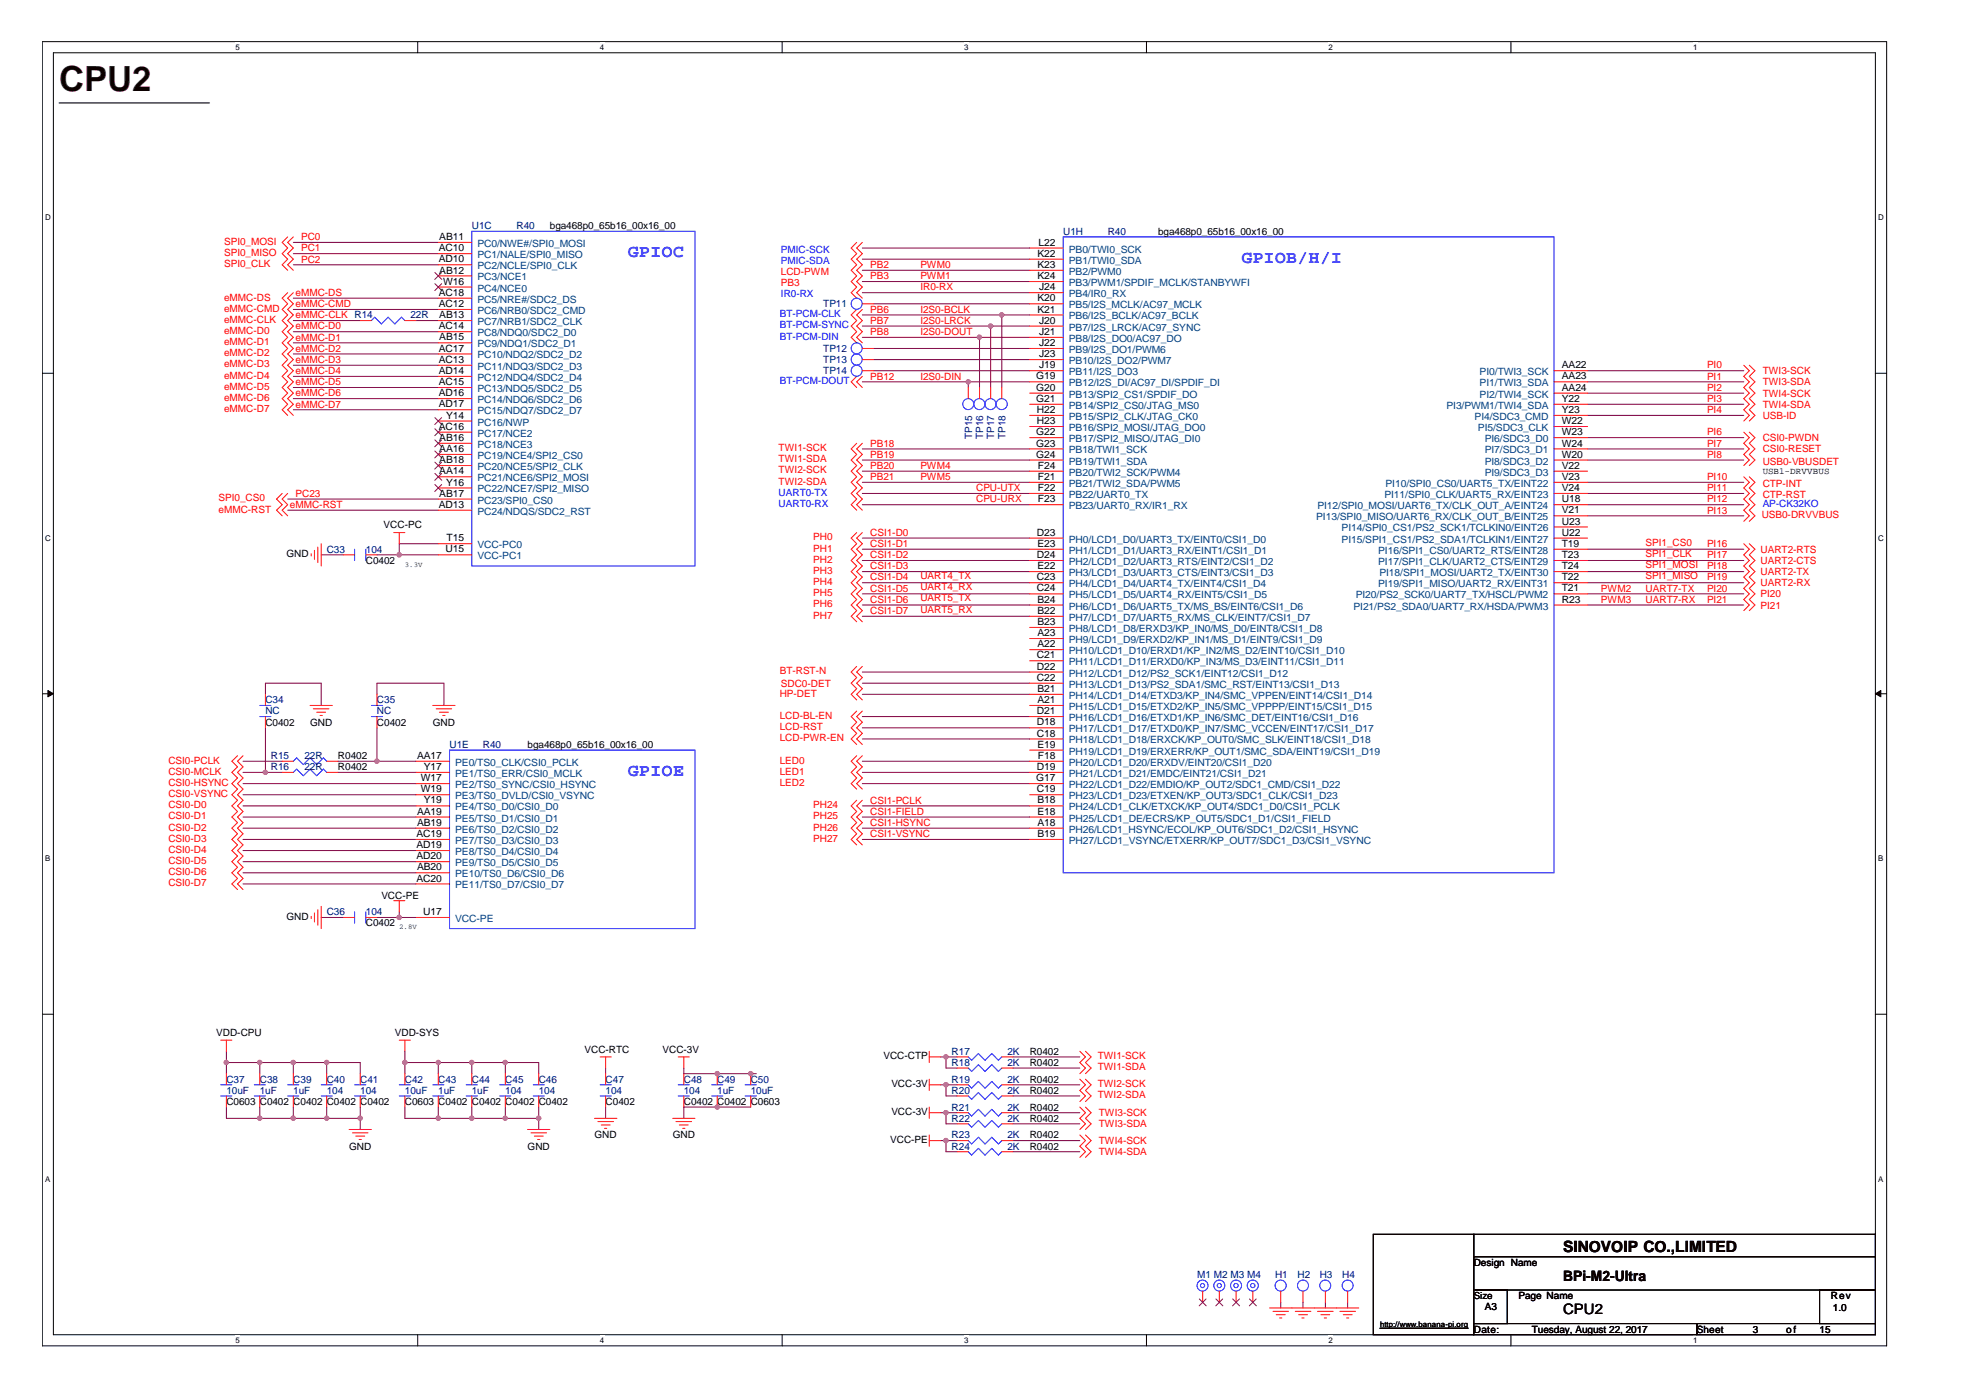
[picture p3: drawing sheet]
<svg xmlns="http://www.w3.org/2000/svg" width="297mm" height="210mm" viewBox="0 0 297 210" stroke-linecap="round" stroke-linejoin="round" font-family="sans-serif">
<defs><g id="words">
<text font-size="5.2" fill="#400000" x="8.9" y="13.6">CPU2</text>
<g font-size="2.7" fill="#00f">
<text x="94.4" y="38.7">GPIOC</text>
<text x="186.6" y="39.5">GPIOB/H/I</text>
<text x="94.4" y="116.6">GPIOE</text>
</g>
<text font-size="2.3" x="234.8" y="188.1">SINOVOIP CO.,LIMITED</text>
<g font-size="2.2">
<text x="234.8" y="197.5">CPU2</text>
<text x="234.8" y="192.5">BPi-M2-Ultra</text>
</g>
<g font-size="1.5" fill="#000080">
<text x="70.9" y="34.4">U1C</text>
<text x="77.6" y="34.4">R40</text>
<text x="159.7" y="35.3">U1H</text>
<text x="166.4" y="35.3">R40</text>
<text x="61.7" y="47.9">22R</text>
<text x="123.7" y="46.2">TP11</text>
<text x="123.7" y="52.9">TP12</text>
<text x="123.7" y="56.2">TP14</text>
<text x="123.7" y="54.5">TP13</text>
<text x="146" y="65.9" transform="rotate(-90 146 65.9)">TP15</text>
<text x="147.7" y="65.9" transform="rotate(-90 147.7 65.9)">TP16</text>
<text x="149.4" y="65.9" transform="rotate(-90 149.4 65.9)">TP17</text>
<text x="151.1" y="65.9" transform="rotate(-90 151.1 65.9)">TP18</text>
<text x="49.1" y="83.1">C33</text>
<text x="55" y="83.1">104</text>
<text x="39.9" y="105.7">C34</text>
<text x="39.9" y="107.4">NC</text>
<text x="56.6" y="105.7">C35</text>
<text x="56.6" y="107.4">NC</text>
<text x="67.5" y="112.4">U1E</text>
<text x="72.6" y="112.4">R40</text>
<text x="40.7" y="114.1">R15</text>
<text x="40.7" y="115.7">R16</text>
<text x="45.7" y="114.1">22R</text>
<text x="45.7" y="115.7">22R</text>
<text x="49.1" y="137.5">C36</text>
<text x="55" y="137.5">104</text>
<text x="143" y="160.2">R18</text>
<text x="143" y="158.5">R17</text>
<text x="151.4" y="160.2">2K</text>
<text x="151.4" y="158.5">2K</text>
<text x="34" y="162.7">C37</text>
<text x="34" y="164.4">10uF</text>
<text x="39" y="162.7">C38</text>
<text x="39" y="164.4">1uF</text>
<text x="44.1" y="162.7">C39</text>
<text x="44.1" y="164.4">1uF</text>
<text x="49.1" y="162.7">C40</text>
<text x="49.1" y="164.4">104</text>
<text x="54.1" y="162.7">C41</text>
<text x="54.1" y="164.4">104</text>
<text x="60.8" y="162.7">C42</text>
<text x="60.8" y="164.4">10uF</text>
<text x="65.8" y="162.7">C43</text>
<text x="65.8" y="164.4">1uF</text>
<text x="70.9" y="162.7">C44</text>
<text x="70.9" y="164.4">1uF</text>
<text x="75.9" y="162.7">C45</text>
<text x="75.9" y="164.4">104</text>
<text x="80.9" y="162.7">C46</text>
<text x="80.9" y="164.4">104</text>
<text x="91" y="162.7">C47</text>
<text x="91" y="164.4">104</text>
<text x="102.7" y="162.7">C48</text>
<text x="102.7" y="164.4">104</text>
<text x="107.8" y="162.7">C49</text>
<text x="107.8" y="164.4">1uF</text>
<text x="112.8" y="162.7">C50</text>
<text x="112.8" y="164.4">10uF</text>
<text x="143" y="164.4">R20</text>
<text x="143" y="166.9">R21</text>
<text x="143" y="162.7">R19</text>
<text x="151.4" y="164.4">2K</text>
<text x="151.4" y="166.9">2K</text>
<text x="151.4" y="162.7">2K</text>
<text x="143" y="172.7">R24</text>
<text x="143" y="171.1">R23</text>
<text x="143" y="168.5">R22</text>
<text x="151.4" y="172.7">2K</text>
<text x="151.4" y="171.1">2K</text>
<text x="151.4" y="168.5">2K</text>
<text x="179.9" y="192">M1 M2 M3 M4</text>
<text x="191.6" y="192">H1</text>
<text x="194.9" y="192">H2</text>
<text x="198.3" y="192">H3</text>
<text x="201.7" y="192">H4</text>
</g>
<g font-size="1.5">
<text x="82.6" y="34.4">bga468p0_65b16_00x16_00</text>
<text x="174" y="35.3">bga468p0_65b16_00x16_00</text>
<text x="65.9" y="37.8">AC10</text>
<text x="65.9" y="39.4">AD10</text>
<text x="66" y="36.1">AB11</text>
<text x="66" y="41.1">AB12</text>
<text x="155.9" y="38.6">K22</text>
<text x="155.9" y="40.3">K23</text>
<text x="155.9" y="41.9">K24</text>
<text x="156" y="36.9">L22</text>
<text x="65.9" y="44.4">AC18</text>
<text x="65.9" y="46.1">AC12</text>
<text x="66" y="47.8">AB13</text>
<text x="66.6" y="42.8">W16</text>
<text x="155.9" y="45.3">K20</text>
<text x="155.9" y="47">K21</text>
<text x="156.1" y="43.6">J24</text>
<text x="65.9" y="49.5">AC14</text>
<text x="65.9" y="52.8">AC17</text>
<text x="66" y="51.2">AB15</text>
<text x="156.1" y="48.6">J20</text>
<text x="156.1" y="50.3">J21</text>
<text x="156.1" y="52">J22</text>
<text x="156.1" y="53.7">J23</text>
<text x="65.9" y="54.5">AC13</text>
<text x="65.9" y="56.2">AD14</text>
<text x="65.9" y="57.9">AC15</text>
<text x="65.9" y="59.5">AD16</text>
<text x="155.7" y="57">G19</text>
<text x="155.7" y="58.7">G20</text>
<text x="156.1" y="55.3">J19</text>
<text x="234.7" y="55.3">AA22</text>
<text x="234.7" y="57">AA23</text>
<text x="234.7" y="58.7">AA24</text>
<text x="65.9" y="61.2">AD17</text>
<text x="65.9" y="64.6">AC16</text>
<text x="67" y="62.9">Y14</text>
<text x="155.7" y="60.4">G21</text>
<text x="155.7" y="65.4">G22</text>
<text x="155.8" y="62.1">H22</text>
<text x="155.8" y="63.7">H23</text>
<text x="234.7" y="60.4">Y22</text>
<text x="234.7" y="62.1">Y23</text>
<text x="234.7" y="63.7">W22</text>
<text x="234.7" y="65.4">W23</text>
<text x="66" y="66.2">AB16</text>
<text x="66" y="67.9">AA16</text>
<text x="66" y="69.6">AB18</text>
<text x="66" y="71.3">AA14</text>
<text x="155.7" y="67.1">G23</text>
<text x="155.7" y="68.8">G24</text>
<text x="156" y="70.4">F24</text>
<text x="234.7" y="67.1">W24</text>
<text x="234.7" y="68.8">W20</text>
<text x="234.7" y="70.4">V22</text>
<text x="65.9" y="76.3">AD13</text>
<text x="66" y="74.6">AB17</text>
<text x="67" y="73">Y16</text>
<text x="156" y="72.1">F21</text>
<text x="156" y="73.8">F22</text>
<text x="156" y="75.5">F23</text>
<text x="234.7" y="72.1">V23</text>
<text x="234.7" y="73.8">V24</text>
<text x="234.7" y="75.5">U18</text>
<text x="234.7" y="77.1">V21</text>
<text x="43.1" y="83.7">GND</text>
<text x="57.6" y="79.4">VCC-PC</text>
<text x="66.9" y="83">U15</text>
<text x="67.1" y="81.3">T15</text>
<text x="155.8" y="80.5">D23</text>
<text x="155.8" y="83.9">D24</text>
<text x="155.9" y="82.2">E23</text>
<text x="234.7" y="78.8">U23</text>
<text x="234.7" y="80.5">U22</text>
<text x="234.7" y="82.2">T19</text>
<text x="234.7" y="83.9">T23</text>
<text x="55" y="84.7">C0402</text>
<text x="155.8" y="87.2">C23</text>
<text x="155.8" y="88.9">C24</text>
<text x="155.9" y="85.5">E22</text>
<text x="234.7" y="85.5">T24</text>
<text x="234.7" y="87.2">T22</text>
<text x="234.7" y="88.9">T21</text>
<text x="155.9" y="90.5">B24</text>
<text x="155.9" y="92.2">B22</text>
<text x="155.9" y="93.9">B23</text>
<text x="155.9" y="95.6">A23</text>
<text x="234.7" y="90.5">R23</text>
<text x="155.8" y="98.9">C21</text>
<text x="155.8" y="100.6">D22</text>
<text x="155.9" y="97.3">A22</text>
<text x="155.8" y="102.3">C22</text>
<text x="155.8" y="107.3">D21</text>
<text x="155.9" y="104">B21</text>
<text x="155.9" y="105.6">A21</text>
<text x="39.9" y="109">C0402</text>
<text x="46.6" y="109">GND</text>
<text x="56.6" y="109">C0402</text>
<text x="65" y="109">GND</text>
<text x="79.3" y="112.4">bga468p0_65b16_00x16_00</text>
<text x="155.8" y="109">D18</text>
<text x="155.8" y="110.7">C18</text>
<text x="155.9" y="112.3">E19</text>
<text x="50.8" y="114.1">R0402</text>
<text x="50.8" y="115.7">R0402</text>
<text x="62.7" y="114">AA17</text>
<text x="63.2" y="117.4">W17</text>
<text x="63.2" y="119.1">W19</text>
<text x="63.7" y="115.7">Y17</text>
<text x="155.7" y="117.4">G17</text>
<text x="155.8" y="115.7">D19</text>
<text x="155.8" y="119.1">C19</text>
<text x="156" y="114">F18</text>
<text x="62.6" y="125.8">AC19</text>
<text x="62.7" y="122.4">AA19</text>
<text x="62.7" y="124.1">AB19</text>
<text x="63.7" y="120.7">Y19</text>
<text x="155.9" y="120.7">B18</text>
<text x="155.9" y="122.4">E18</text>
<text x="155.9" y="124.1">A18</text>
<text x="155.9" y="125.8">B19</text>
<text x="62.6" y="127.4">AD19</text>
<text x="62.6" y="129.1">AD20</text>
<text x="62.7" y="130.8">AB20</text>
<text x="57.3" y="135">VCC-PE</text>
<text x="62.6" y="132.5">AC20</text>
<text x="63.6" y="137.5">U17</text>
<text x="43.1" y="138.2">GND</text>
<text x="55" y="139.2">C0402</text>
<text x="32.5" y="155.6">VDD-CPU</text>
<text x="59.3" y="155.6">VDD-SYS</text>
<text x="87.8" y="158.2">VCC-RTC</text>
<text x="99.5" y="158.2">VCC-3V</text>
<text x="132.7" y="159.1">VCC-CTP</text>
<text x="154.7" y="160.2">R0402</text>
<text x="154.7" y="158.5">R0402</text>
<text x="34" y="166">C0603 C0402 C0402 C0402 C0402</text>
<text x="60.8" y="166">C0603 C0402 C0402 C0402 C0402</text>
<text x="91" y="166">C0402</text>
<text x="102.7" y="166">C0402 C0402 C0603</text>
<text x="133.9" y="163.3">VCC-3V</text>
<text x="133.9" y="167.5">VCC-3V</text>
<text x="154.7" y="164.4">R0402</text>
<text x="154.7" y="166.9">R0402</text>
<text x="154.7" y="162.7">R0402</text>
<text x="52.5" y="172.7">GND</text>
<text x="79.3" y="172.7">GND</text>
<text x="89.3" y="171.1">GND</text>
<text x="101.1" y="171.1">GND</text>
<text x="133.8" y="171.7">VCC-PE</text>
<text x="154.7" y="172.7">R0402</text>
<text x="154.7" y="171.1">R0402</text>
<text x="154.7" y="168.5">R0402</text>
<text x="221.4" y="190.2">Design Name</text>
<text x="221.4" y="195.1">Size</text>
<text x="223.1" y="196.9">A3</text>
<text x="228.1" y="195.2">Page Name</text>
<text x="275.1" y="195.2">Rev</text>
<text x="275.4" y="197">1.0</text>
<text x="221.4" y="200.2">Date:</text>
<text x="230.1" y="200.2">Tuesday, August 22, 2017</text>
<text x="255" y="200.2">Sheet</text>
<text x="263.3" y="200.2">3</text>
<text x="268.4" y="200.2">of</text>
<text x="273.4" y="200.2">15</text>
</g>
<g font-size="1.5" fill="#f00">
<text x="33.7" y="36.8">SPI0_MOSI</text>
<text x="33.7" y="38.5">SPI0_MISO</text>
<text x="33.7" y="40.1">SPI0_CLK</text>
<text x="45.2" y="36.1">PC0</text>
<text x="45.2" y="37.8">PC1</text>
<text x="45.2" y="39.4">PC2</text>
<text x="117.3" y="41.3">LCD-PWM</text>
<text x="130.7" y="40.3">PB2</text>
<text x="130.7" y="42">PB3</text>
<text x="138.3" y="40.3">PWM0</text>
<text x="138.3" y="42">PWM1</text>
<text x="33.7" y="45.2">eMMC-DS</text>
<text x="33.7" y="46.8">eMMC-CMD</text>
<text x="44.4" y="44.5">eMMC-DS</text>
<text x="44.4" y="46.2">eMMC-CMD</text>
<text x="44.4" y="47.8">eMMC-CLK R14</text>
<text x="117.3" y="43">PB3</text>
<text x="130.7" y="47">PB6</text>
<text x="138.3" y="43.6">IR0-RX</text>
<text x="138.3" y="47">I2S0-BCLK</text>
<text x="33.7" y="48.5">eMMC-CLK</text>
<text x="33.7" y="50.2">eMMC-D0</text>
<text x="33.7" y="51.9">eMMC-D1</text>
<text x="33.7" y="53.5">eMMC-D2</text>
<text x="44.4" y="49.5">eMMC-D0</text>
<text x="44.4" y="51.2">eMMC-D1</text>
<text x="44.4" y="52.8">eMMC-D2</text>
<text x="130.7" y="48.7">PB7</text>
<text x="130.7" y="50.3">PB8</text>
<text x="138.3" y="48.7">I2S0-LRCK</text>
<text x="138.3" y="50.3">I2S0-DOUT</text>
<text x="33.7" y="55.2">eMMC-D3</text>
<text x="33.7" y="56.9">eMMC-D4</text>
<text x="33.7" y="58.6">eMMC-D5</text>
<text x="44.4" y="54.5">eMMC-D3</text>
<text x="44.4" y="56.2">eMMC-D4</text>
<text x="44.4" y="57.9">eMMC-D5</text>
<text x="44.4" y="59.6">eMMC-D6</text>
<text x="130.7" y="57">PB12</text>
<text x="138.3" y="57">I2S0-DIN</text>
<text x="256.5" y="58.7">PI2</text>
<text x="256.5" y="55.4">PI0</text>
<text x="256.5" y="57">PI1</text>
<text x="264.8" y="59.6">TWI4-SCK</text>
<text x="264.8" y="56.2">TWI3-SCK</text>
<text x="264.8" y="57.9">TWI3-SDA</text>
<text x="33.7" y="60.3">eMMC-D6</text>
<text x="33.7" y="61.9">eMMC-D7</text>
<text x="44.4" y="61.2">eMMC-D7</text>
<text x="256.5" y="60.4">PI3</text>
<text x="256.5" y="62.1">PI4</text>
<text x="256.5" y="65.4">PI6</text>
<text x="264.8" y="61.2">TWI4-SDA</text>
<text x="264.8" y="62.9">USB-ID</text>
<text x="117" y="67.8">TWI1-SCK</text>
<text x="117" y="69.5">TWI1-SDA</text>
<text x="117" y="71.1">TWI2-SCK</text>
<text x="130.7" y="70.5">PB20</text>
<text x="130.7" y="68.8">PB19</text>
<text x="130.7" y="67.1">PB18</text>
<text x="138.3" y="70.5">PWM4</text>
<text x="256.5" y="68.8">PI8</text>
<text x="256.5" y="67.1">PI7</text>
<text x="264.8" y="69.8">USB0-VBUSDET</text>
<text x="264.8" y="66.3">CSI0-PWDN</text>
<text x="264.8" y="68">CSI0-RESET</text>
<text x="32.8" y="75.3">SPI0_CS0</text>
<text x="32.8" y="77">eMMC-RST</text>
<text x="43.6" y="76.3">eMMC-RST</text>
<text x="44.4" y="74.6">PC23</text>
<text x="117" y="72.8">TWI2-SDA</text>
<text x="130.7" y="72.1">PB21</text>
<text x="138.3" y="72.1">PWM5</text>
<text x="146.7" y="73.8">CPU-UTX</text>
<text x="146.7" y="75.5">CPU-URX</text>
<text x="256.5" y="75.5">PI12</text>
<text x="256.5" y="77.2">PI13</text>
<text x="256.5" y="72.1">PI10</text>
<text x="256.5" y="73.8">PI11</text>
<text x="264.7" y="77.8">USB0-DRVVBUS</text>
<text x="264.8" y="73.2">CTP-INT</text>
<text x="264.8" y="74.8">CTP-RST</text>
<text x="122.2" y="81.2">PH0</text>
<text x="122.2" y="82.9">PH1</text>
<text x="130.7" y="80.5">CSI1-D0</text>
<text x="130.7" y="82.2">CSI1-D1</text>
<text x="130.7" y="83.9">CSI1-D2</text>
<text x="247.2" y="83.7">SPI1_CLK</text>
<text x="247.2" y="82">SPI1_CS0</text>
<text x="256.5" y="83.9">PI17</text>
<text x="256.5" y="82.2">PI16</text>
<text x="264.5" y="83.1">UART2-RTS</text>
<text x="122.2" y="84.6">PH2</text>
<text x="122.2" y="86.2">PH3</text>
<text x="122.2" y="87.9">PH4</text>
<text x="122.2" y="89.6">PH5</text>
<text x="130.7" y="85.5">CSI1-D3</text>
<text x="130.7" y="87.2">CSI1-D4</text>
<text x="130.7" y="88.9">CSI1-D5</text>
<text x="138.3" y="87">UART4_TX</text>
<text x="138.3" y="88.7">UART4_RX</text>
<text x="240.5" y="88.9">PWM2</text>
<text x="247.2" y="85.3">SPI1_MOSI</text>
<text x="247.2" y="87">SPI1_MISO</text>
<text x="247.2" y="88.9">UART7-TX</text>
<text x="256.5" y="85.5">PI18</text>
<text x="256.5" y="87.2">PI19</text>
<text x="256.5" y="88.9">PI20</text>
<text x="264.5" y="86.4">UART2-TX</text>
<text x="264.5" y="88.1">UART2-RX</text>
<text x="264.5" y="84.7">UART2-CTS</text>
<text x="264.5" y="89.8">PI20</text>
<text x="122.2" y="91.3">PH6</text>
<text x="122.2" y="92.9">PH7</text>
<text x="130.7" y="90.6">CSI1-D6</text>
<text x="130.7" y="92.3">CSI1-D7</text>
<text x="138.3" y="90.4">UART5_TX</text>
<text x="138.3" y="92">UART5_RX</text>
<text x="240.5" y="90.6">PWM3</text>
<text x="247.2" y="90.6">UART7-RX</text>
<text x="256.5" y="90.6">PI21</text>
<text x="264.5" y="91.4">PI21</text>
<text x="117.2" y="101.3">BT-RST-N</text>
<text x="117.2" y="104.7">HP-DET</text>
<text x="117.3" y="103.2">SDC0-DET</text>
<text x="117.2" y="111.4">LCD-PWR-EN</text>
<text x="117.2" y="108">LCD-BL-EN</text>
<text x="117.2" y="109.7">LCD-RST</text>
<text x="25.3" y="114.7">CSI0-PCLK</text>
<text x="25.3" y="116.4">CSI0-MCLK</text>
<text x="25.3" y="118.1">CSI0-HSYNC</text>
<text x="25.3" y="119.8">CSI0-VSYNC</text>
<text x="117.2" y="114.7">LED0</text>
<text x="117.2" y="116.4">LED1</text>
<text x="117.2" y="118.1">LED2</text>
<text x="25.3" y="121.4">CSI0-D0</text>
<text x="25.3" y="123.1">CSI0-D1</text>
<text x="25.3" y="124.8">CSI0-D2</text>
<text x="122.2" y="124.8">PH26</text>
<text x="122.2" y="123.1">PH25</text>
<text x="122.2" y="121.4">PH24</text>
<text x="130.7" y="124.1">CSI1-HSYNC</text>
<text x="130.7" y="125.8">CSI1-VSYNC</text>
<text x="130.7" y="122.4">CSI1-FIELD</text>
<text x="130.7" y="120.7">CSI1-PCLK</text>
<text x="25.3" y="126.5">CSI0-D3</text>
<text x="25.3" y="128.1">CSI0-D4</text>
<text x="25.3" y="129.8">CSI0-D5</text>
<text x="25.3" y="131.5">CSI0-D6</text>
<text x="122.2" y="126.5">PH27</text>
<text x="25.3" y="133.2">CSI0-D7</text>
<text x="164.9" y="159.1">TWI1-SCK</text>
<text x="164.9" y="160.8">TWI1-SDA</text>
<text x="164.9" y="163.3">TWI2-SCK</text>
<text x="164.9" y="165">TWI2-SDA</text>
<text x="165.1" y="167.7">TWI3-SCK</text>
<text x="165.1" y="173.6">TWI4-SDA</text>
<text x="165.1" y="171.9">TWI4-SCK</text>
<text x="165.1" y="169.4">TWI3-SDA</text>
</g>
<g font-size="1.5" fill="#004080">
<text x="71.7" y="37.1">PC0/NWE#/SPI0_MOSI</text>
<text x="71.7" y="38.8">PC1/NALE/SPI0_MISO</text>
<text x="71.7" y="40.5">PC2/NCLE/SPI0_CLK</text>
<text x="160.6" y="37.9">PB0/TWI0_SCK</text>
<text x="160.6" y="39.6">PB1/TWI0_SDA</text>
<text x="160.6" y="41.3">PB2/PWM0</text>
<text x="71.7" y="42.1">PC3/NCE1</text>
<text x="71.7" y="43.8">PC4/NCE0</text>
<text x="71.7" y="45.5">PC5/NRE#/SDC2_DS</text>
<text x="71.7" y="47.2">PC6/NRB0/SDC2_CMD</text>
<text x="160.6" y="43">PB3/PWM1/SPDIF_MCLK/STANBYWFI</text>
<text x="160.6" y="44.7">PB4/IR0_RX</text>
<text x="160.6" y="46.3">PB5/I2S_MCLK/AC97_MCLK</text>
<text x="160.6" y="48">PB6/I2S_BCLK/AC97_BCLK</text>
<text x="71.7" y="48.8">PC7/NRB1/SDC2_CLK</text>
<text x="71.7" y="50.5">PC8/NDQ0/SDC2_D0</text>
<text x="71.7" y="52.2">PC9/NDQ1/SDC2_D1</text>
<text x="71.7" y="53.9">PC10/NDQ2/SDC2_D2</text>
<text x="160.6" y="49.7">PB7/I2S_LRCK/AC97_SYNC</text>
<text x="160.6" y="51.4">PB8/I2S_DO0/AC97_DO</text>
<text x="160.6" y="53">PB9/I2S_DO1/PWM6</text>
<text x="71.7" y="55.6">PC11/NDQ3/SDC2_D3</text>
<text x="71.7" y="57.2">PC12/NDQ4/SDC2_D4</text>
<text x="71.7" y="58.9">PC13/NDQ5/SDC2_D5</text>
<text x="160.6" y="54.7">PB10/I2S_DO2/PWM7</text>
<text x="160.6" y="56.4">PB11/I2S_DO3</text>
<text x="160.6" y="58.1">PB12/I2S_DI/AC97_DI/SPDIF_DI</text>
<text x="160.6" y="59.7">PB13/SPI2_CS1/SPDIF_DO</text>
<text x="222.3" y="56.4">PI0/TWI3_SCK</text>
<text x="222.3" y="58.1">PI1/TWI3_SDA</text>
<text x="222.3" y="59.7">PI2/TWI4_SCK</text>
<text x="71.7" y="60.6">PC14/NDQ6/SDC2_D6</text>
<text x="71.7" y="62.2">PC15/NDQ7/SDC2_D7</text>
<text x="71.7" y="63.9">PC16/NWP</text>
<text x="71.7" y="65.6">PC17/NCE2</text>
<text x="160.6" y="61.4">PB14/SPI2_CS0/JTAG_MS0</text>
<text x="160.6" y="63.1">PB15/SPI2_CLK/JTAG_CK0</text>
<text x="160.6" y="64.8">PB16/SPI2_MOSI/JTAG_DO0</text>
<text x="217.3" y="61.4">PI3/PWM1/TWI4_SDA</text>
<text x="221.6" y="63.1">PI4/SDC3_CMD</text>
<text x="222.1" y="64.8">PI5/SDC3_CLK</text>
<text x="71.7" y="67.3">PC18/NCE3</text>
<text x="71.7" y="69">PC19/NCE4/SPI2_CS0</text>
<text x="71.7" y="70.6">PC20/NCE5/SPI2_CLK</text>
<text x="160.6" y="66.4">PB17/SPI2_MISO/JTAG_DI0</text>
<text x="160.6" y="68.1">PB18/TWI1_SCK</text>
<text x="160.6" y="69.8">PB19/TWI1_SDA</text>
<text x="160.6" y="71.5">PB20/TWI2_SCK/PWM4</text>
<text x="223.1" y="66.4">PI6/SDC3_D0</text>
<text x="223.1" y="68.1">PI7/SDC3_D1</text>
<text x="223.1" y="69.8">PI8/SDC3_D2</text>
<text x="223.1" y="71.5">PI9/SDC3_D3</text>
<text x="71.7" y="72.3">PC21/NCE6/SPI2_MOSI</text>
<text x="71.7" y="74">PC22/NCE7/SPI2_MISO</text>
<text x="71.7" y="75.7">PC23/SPI0_CS0</text>
<text x="71.7" y="77.3">PC24/NDQS/SDC2_RST</text>
<text x="160.6" y="73.1">PB21/TWI2_SDA/PWM5</text>
<text x="160.6" y="74.8">PB22/UART0_TX</text>
<text x="160.6" y="76.5">PB23/UART0_RX/IR1_RX</text>
<text x="197.9" y="76.5">PI12/SPI0_MOSI/UART6_TX/CLK_OUT_A/EINT24</text>
<text x="208" y="74.8">PI11/SPI0_CLK/UART5_RX/EINT23</text>
<text x="208.2" y="73.1">PI10/SPI0_CS0/UART5_TX/EINT22</text>
<text x="71.7" y="82.4">VCC-PC0</text>
<text x="160.6" y="81.5">PH0/LCD1_D0/UART3_TX/EINT0/CSI1_D0</text>
<text x="160.6" y="83.2">PH1/LCD1_D1/UART3_RX/EINT1/CSI1_D1</text>
<text x="197.8" y="78.2">PI13/SPI0_MISO/UART6_RX/CLK_OUT_B/EINT25</text>
<text x="201.6" y="79.9">PI14/SPI0_CS1/PS2_SCK1/TCLKIN0/EINT26</text>
<text x="201.6" y="81.5">PI15/SPI1_CS1/PS2_SDA1/TCLKIN1/EINT27</text>
<text x="207.1" y="83.2">PI16/SPI1_CS0/UART2_RTS/EINT28</text>
<text x="71.7" y="84">VCC-PC1</text>
<text x="160.6" y="84.9">PH2/LCD1_D2/UART3_RTS/EINT2/CSI1_D2</text>
<text x="160.6" y="86.6">PH3/LCD1_D3/UART3_CTS/EINT3/CSI1_D3</text>
<text x="160.6" y="88.2">PH4/LCD1_D4/UART4_TX/EINT4/CSI1_D4</text>
<text x="160.6" y="89.9">PH5/LCD1_D5/UART4_RX/EINT5/CSI1_D5</text>
<text x="203.7" y="89.9">PI20/PS2_SCK0/UART7_TX/HSCL/PWM2</text>
<text x="207.1" y="84.9">PI17/SPI1_CLK/UART2_CTS/EINT29</text>
<text x="207.1" y="88.2">PI19/SPI1_MISO/UART2_RX/EINT31</text>
<text x="207.2" y="86.6">PI18/SPI1_MOSI/UART2_TX/EINT30</text>
<text x="160.6" y="91.6">PH6/LCD1_D6/UART5_TX/MS_BS/EINT6/CSI1_D6</text>
<text x="160.6" y="93.3">PH7/LCD1_D7/UART5_RX/MS_CLK/EINT7/CSI1_D7</text>
<text x="160.6" y="94.9">PH8/LCD1_D8/ERXD3/KP_IN0/MS_D0/EINT8/CSI1_D8</text>
<text x="203.3" y="91.6">PI21/PS2_SDA0/UART7_RX/HSDA/PWM3</text>
<text x="160.6" y="96.6">PH9/LCD1_D9/ERXD2/KP_IN1/MS_D1/EINT9/CSI1_D9</text>
<text x="160.6" y="98.3">PH10/LCD1_D10/ERXD1/KP_IN2/MS_D2/EINT10/CSI1_D10</text>
<text x="160.6" y="100">PH11/LCD1_D11/ERXD0/KP_IN3/MS_D3/EINT11/CSI1_D11</text>
<text x="160.6" y="101.7">PH12/LCD1_D12/PS2_SCK1/EINT12/CSI1_D12</text>
<text x="160.6" y="103.3">PH13/LCD1_D13/PS2_SDA1/SMC_RST/EINT13/CSI1_D13</text>
<text x="160.6" y="105">PH14/LCD1_D14/ETXD3/KP_IN4/SMC_VPPEN/EINT14/CSI1_D14</text>
<text x="160.6" y="106.7">PH15/LCD1_D15/ETXD2/KP_IN5/SMC_VPPPP/EINT15/CSI1_D15</text>
<text x="160.6" y="108.3">PH16/LCD1_D16/ETXD1/KP_IN6/SMC_DET/EINT16/CSI1_D16</text>
<text x="160.6" y="110">PH17/LCD1_D17/ETXD0/KP_IN7/SMC_VCCEN/EINT17/CSI1_D17</text>
<text x="160.6" y="111.7">PH18/LCD1_D18/ERXCK/KP_OUT0/SMC_SLK/EINT18/CSI1_D18</text>
<text x="160.6" y="113.4">PH19/LCD1_D19/ERXERR/KP_OUT1/SMC_SDA/EINT19/CSI1_D19</text>
<text x="68.4" y="115.1">PE0/TS0_CLK/CSI0_PCLK</text>
<text x="68.4" y="116.7">PE1/TS0_ERR/CSI0_MCLK</text>
<text x="68.4" y="118.4">PE2/TS0_SYNC/CSI0_HSYNC</text>
<text x="160.6" y="115.1">PH20/LCD1_D20/ERXDV/EINT20/CSI1_D20</text>
<text x="160.6" y="116.7">PH21/LCD1_D21/EMDC/EINT21/CSI1_D21</text>
<text x="160.6" y="118.4">PH22/LCD1_D22/EMDIO/KP_OUT2/SDC1_CMD/CSI1_D22</text>
<text x="68.4" y="120.1">PE3/TS0_DVLD/CSI0_VSYNC</text>
<text x="68.4" y="121.8">PE4/TS0_D0/CSI0_D0</text>
<text x="68.4" y="123.4">PE5/TS0_D1/CSI0_D1</text>
<text x="68.4" y="125.1">PE6/TS0_D2/CSI0_D2</text>
<text x="160.6" y="120.1">PH23/LCD1_D23/ETXEN/KP_OUT3/SDC1_CLK/CSI1_D23</text>
<text x="160.6" y="121.8">PH24/LCD1_CLK/ETXCK/KP_OUT4/SDC1_D0/CSI1_PCLK</text>
<text x="160.6" y="123.4">PH25/LCD1_DE/ECRS/KP_OUT5/SDC1_D1/CSI1_FIELD</text>
<text x="160.6" y="125.1">PH26/LCD1_HSYNC/ECOL/KP_OUT6/SDC1_D2/CSI1_HSYNC</text>
<text x="68.4" y="126.8">PE7/TS0_D3/CSI0_D3</text>
<text x="68.4" y="128.5">PE8/TS0_D4/CSI0_D4</text>
<text x="68.4" y="130.1">PE9/TS0_D5/CSI0_D5</text>
<text x="68.4" y="131.8">PE10/TS0_D6/CSI0_D6</text>
<text x="160.6" y="126.8">PH27/LCD1_VSYNC/ETXERR/KP_OUT7/SDC1_D3/CSI1_VSYNC</text>
<text x="68.4" y="133.5">PE11/TS0_D7/CSI0_D7</text>
<text x="68.4" y="138.5">VCC-PE</text>
</g>
<g font-size="1.5" fill="#00f">
<text x="117.3" y="37.9">PMIC-SCK</text>
<text x="117.3" y="39.6">PMIC-SDA</text>
<text x="117.2" y="47.7">BT-PCM-CLK</text>
<text x="117.3" y="44.7">IR0-RX</text>
<text x="117.2" y="49.4">BT-PCM-SYNC</text>
<text x="117.2" y="51">BT-PCM-DIN</text>
<text x="117.2" y="57.7">BT-PCM-DOUT</text>
<text x="117" y="74.5">UART0-TX</text>
<text x="117" y="76.2">UART0-RX</text>
<text x="264.8" y="76.2">AP-CK32KO</text>
</g>
<text font-size="1.4" x="264.8" y="71.2">USB1-DRVVBUS</text>
<g font-size="1.2">
<text x="35.4" y="7.5">5</text>
<text x="90.1" y="7.5">4</text>
<text x="144.9" y="7.5">3</text>
<text x="199.6" y="7.5">2</text>
<text x="254.4" y="7.5">1</text>
<text x="6.8" y="33.1">D</text>
<text x="282.2" y="33.1">D</text>
<text x="6.8" y="81.2">C</text>
<text x="282.2" y="81.2">C</text>
<text x="6.8" y="129.4">B</text>
<text x="282.2" y="129.4">B</text>
<text x="6.8" y="177.5">A</text>
<text x="282.2" y="177.5">A</text>
<text x="35.4" y="201.8">5</text>
<text x="90.1" y="201.8">4</text>
<text x="144.9" y="201.8">3</text>
<text x="199.6" y="201.8">2</text>
<text x="207.3" y="199.4">http://www.banana-pi.org</text>
<text x="254.4" y="201.8">1</text>
</g>
<g font-size="1.1" fill="#008000">
<text x="60.8" y="85.1">3.3V</text>
<text x="60" y="139.6">2.8V</text>
</g>
</g></defs>
<path d="M6.3 6.3h277.2v195.9h-277.2zM8 7.9h273.8v192.6h-273.8z" fill="none" stroke="#000" stroke-width=".15"/>
<g fill="#fff">
<path d="M35.4 6.4h.6v1.4h-.6z"/>
<path d="M35.4 200.7h.6v1.4h-.6z"/>
</g>
<path d="M62.8 6.3v1.6M62.8 200.5v1.7" fill="none" stroke="#000" stroke-width=".15"/>
<g fill="#fff">
<path d="M90.1 6.4h.7v1.4h-.7z"/>
<path d="M90.1 200.7h.7v1.4h-.7z"/>
</g>
<path d="M117.5 6.3v1.6M117.5 200.5v1.7" fill="none" stroke="#000" stroke-width=".15"/>
<g fill="#fff">
<path d="M144.9 6.4h.6v1.4h-.6z"/>
<path d="M144.9 200.7h.6v1.4h-.6z"/>
</g>
<path d="M172.3 6.3v1.6M172.3 200.5v1.7" fill="none" stroke="#000" stroke-width=".15"/>
<g fill="#fff">
<path d="M199.6 6.4h.7v1.4h-.7z"/>
<path d="M199.6 200.7h.7v1.4h-.7z"/>
</g>
<path d="M227 6.3v1.6M227 200.5v1.7" fill="none" stroke="#000" stroke-width=".15"/>
<g fill="#fff">
<path d="M254.4 6.4h.6v1.4h-.6z"/>
<path d="M254.4 200.7h.6v1.4h-.6z"/>
<path d="M6.8 32h.8v1.4h-.8z"/>
<path d="M282.2 32h.8v1.4h-.8z"/>
<path d="M6.8 80.1h.8v1.4h-.8z"/>
<path d="M282.2 80.1h.8v1.4h-.8z"/>
</g>
<path d="M6.3 56.1h1.7M281.8 56.1h1.6" fill="none" stroke="#000" stroke-width=".15"/>
<g fill="#fff">
<path d="M6.8 128.3h.8v1.4h-.8z"/>
<path d="M282.2 128.3h.8v1.4h-.8z"/>
</g>
<path d="M6.3 104.2h1.7M281.8 104.2h1.6" fill="none" stroke="#000" stroke-width=".15"/>
<g fill="#000" stroke="#000" stroke-width=".15">
<path d="M7.2 103.8l.8 .4-.8 .5z" fill-rule="evenodd"/>
<path d="M281.8 104.2l.8-.4v.9z" fill-rule="evenodd"/>
</g>
<g fill="#fff">
<path d="M6.8 176.4h.8v1.4h-.8z"/>
<path d="M282.2 176.4h.8v1.4h-.8z"/>
</g>
<path d="M8.9 15.5h22.6M6.3 152.4h1.7M281.8 152.4h1.6M206.3 185.5h15.1v15h-15.1zM221.4 185.5h60.4v3.3h-60.4zM221.4 188.8h60.4v5h-60.4zM221.4 193.8h5.1v5.1h-5.1zM221.4 198.9h33.6v1.6h-33.6zM255 198.9h26.8v1.6h-26.8zM273.4 193.8h8.4v5.1h-8.4z" fill="none" stroke="#000" stroke-width=".15"/>
<g fill="none" stroke="#800040" stroke-width=".15">
<path d="M44.1 36.4h21.7M44.1 38.1h21.7M44.1 39.8h21.7M129.6 37.3h25.1M129.6 38.9h25.1M44.1 44.8h21.7M44.1 46.5h21.7M44.1 48.2h10M44.1 49.8h21.7M44.1 51.5h21.7M44.1 53.2h21.7M44.1 54.9h21.7"/>
<path d="M44.1 56.6h21.7M44.1 58.2h21.7M44.1 59.9h21.7M62.5 48.2h3.3M129.6 44h25.1M129.6 40.6h25.1M129.6 42.3h25.1M129.6 57.4h25.1M129.6 47.3h25.1M129.6 49h25.1M129.6 50.7h25.1M131.2 55.7h23.5"/>
<path d="M131.2 45.6h23.5M131.2 52.4h23.5M131.2 54h23.5M145.5 57.4v.8M147.2 50.7v7.5M148.8 49v9.2M150.5 47.3v10.9M238.5 59.1h23.5M238.5 55.7h23.5M238.5 57.4h23.5M43.2 76.7h22.6M43.2 75h22.6"/>
<path d="M44.1 61.6h21.7M129.6 75.8h25.1M129.6 72.5h25.1M129.6 70.8h25.1M129.6 74.1h25.1M129.6 69.1h25.1M129.6 67.5h25.1M238.5 75.8h23.5M238.5 77.5h23.5M238.5 60.7h23.5M238.5 72.5h23.5M238.5 74.1h23.5"/>
<path d="M238.5 69.1h23.5M238.5 62.4h23.5M238.5 65.8h23.5M238.5 67.5h23.5M48.3 83.4h3.3M56.6 83.4h9.2M65.8 81.7h-5.8v1.7M129.6 85.9h25.1M129.6 87.6h25.1M129.6 84.2h25.1M129.6 82.5h25.1M129.6 80.8h25.1"/>
<path d="M129.6 89.2h25.1M129.6 90.9h25.1M129.6 92.6h25.1M238.5 85.9h23.5M238.5 87.6h23.5M238.5 84.2h23.5M238.5 82.5h23.5M238.5 89.2h23.5M238.5 90.9h23.5M36.5 116h5.9M36.5 114.4h5.9M36.5 117.7h26"/>
<path d="M36.5 119.4h26M39.9 104.3v-1.6h8.4v3.3M39.9 109.4v6.6M50.8 116h11.7M50.8 114.4h11.7M56.6 104.3v-1.6h10.1v3.3M56.6 109.4v5M129.6 116h25.1M129.6 102.7h25.1M129.6 114.4h25.1M129.6 117.7h25.1M129.6 101h25.1"/>
<path d="M129.6 104.3h25.1M129.6 111h25.1M129.6 107.7h25.1M129.6 109.4h25.1M36.5 124.4h26M36.5 126.1h26M36.5 127.8h26M36.5 129.5h26M36.5 131.1h26M36.5 121.1h26M36.5 132.8h26M36.5 122.8h26"/>
<path d="M48.3 137.9h3.3M56.6 137.9h5.9M60 137v.9M129.6 124.4h25.1M129.6 126.1h25.1M129.6 121.1h25.1M129.6 122.8h25.1M34 159.7h20.1v1.6M34 158v3.3M39 159.7v1.6M44.1 159.7v1.6M49.1 159.7v1.6"/>
<path d="M60.8 159.7h20.1v1.6M60.8 158v3.3M65.8 159.7v1.6M70.9 159.7v1.6M75.9 159.7v1.6M141.3 158.8h2.5M142.1 158.8v1.7h1.7M152.2 158.8h10M34 166.3v1.7h20.1M39 166.3v1.7M44.1 166.3v1.7M49.1 166.3v1.7"/>
<path d="M54.1 166.3v3.4M60.8 166.3v1.7h20.1M65.8 166.3v1.7M70.9 166.3v1.7M75.9 166.3v1.7M80.9 166.3v3.4M91 160.5v.8M91 166.3v1.7M102.7 160.5v.8h10.9M112.8 166.3h-10.1v1.7M141.3 163h2.5M141.3 171.4h2.5"/>
<path d="M141.3 167.2h2.5M142.1 163v1.7h1.7M142.1 171.4v1.7h1.7M142.1 167.2v1.7h1.7M152.2 164.7h10M152.2 163h10M152.2 160.5h10M152.2 171.4h10M152.2 173.1h10M152.2 167.2h10M152.2 168.9h10M192.4 195.7v.8"/>
<path d="M195.8 195.7v.8M199.1 195.7v.8M202.5 195.7v.8"/>
</g>
<g fill="#f0f" stroke="#f0f" stroke-width=".15">
<circle cx="39.9" cy="116" r=".33"/>
<circle cx="56.6" cy="114.4" r=".33"/>
<circle cx="150.5" cy="47.3" r=".33"/>
<circle cx="148.8" cy="49" r=".33"/>
<circle cx="147.1" cy="50.7" r=".32"/>
<circle cx="60" cy="83.4" r=".33"/>
<circle cx="60" cy="137.8" r=".33"/>
<circle cx="54.1" cy="168" r=".33"/>
<circle cx="60.8" cy="159.6" r=".33"/>
<circle cx="65.8" cy="159.6" r=".32"/>
<circle cx="65.8" cy="168" r=".32"/>
<circle cx="75.9" cy="159.6" r=".32"/>
<circle cx="70.9" cy="168" r=".33"/>
<circle cx="70.9" cy="159.6" r=".33"/>
<circle cx="80.9" cy="168" r=".33"/>
<circle cx="75.9" cy="168" r=".32"/>
<circle cx="44.1" cy="168" r=".33"/>
<circle cx="39" cy="168" r=".33"/>
<circle cx="49.1" cy="159.6" r=".32"/>
<circle cx="49.1" cy="168" r=".32"/>
<circle cx="44.1" cy="159.6" r=".33"/>
<circle cx="39" cy="159.6" r=".33"/>
<circle cx="34" cy="159.6" r=".32"/>
<circle cx="112.8" cy="161.3" r=".33"/>
<circle cx="107.8" cy="161.3" r=".32"/>
<circle cx="107.8" cy="166.3" r=".32"/>
<circle cx="142.1" cy="158.8" r=".33"/>
<circle cx="142.1" cy="163" r=".33"/>
<circle cx="142.1" cy="167.2" r=".33"/>
<circle cx="142.1" cy="171.4" r=".33"/>
<circle cx="145.5" cy="57.4" r=".32"/>
</g>
<g fill="none" stroke="#f00" stroke-width=".15">
<path d="M43.2 35.6l-.8 .8 .8 .9-.8 .8 .8 .8-.8 .9 .8 .8M44.1 35.6l-.9 .8 .9 .9-.9 .8 .9 .8-.9 .9 .9 .8M65.8 36.4h5.1M65.8 38.1h5.1M65.8 39.8h5.1M128.7 36.4l-.8 .9 .8 .8-.8 .8 .8 .9-.8 .8 .8 .9-.8 .8 .8 .8-.8 .9 .8 .8M129.6 36.4l-.9 .9 .9 .8-.9 .8 .9 .9-.9 .8 .9 .9-.9 .8 .9 .8-.9 .9 .9 .8M154.7 37.3h5M154.7 38.9h5M43.2 44l-.8 .8 .8 .8-.8 .9 .8 .8-.8 .9 .8 .8-.8 .8 .8 .9-.8 .8 .8 .9-.8 .8 .8 .8-.8 .9 .8 .8-.8 .9 .8 .8-.8 .8 .8 .9-.8 .8 .8 .8-.8 .9 .8 .8M44.1 44l-.9 .8 .9 .8-.9 .9 .9 .8-.9 .9 .9 .8-.9 .8 .9 .9-.9 .8 .9 .9-.9 .8 .9 .8-.9 .9 .9 .8-.9 .9 .9 .8-.9 .8 .9 .9-.9 .8 .9 .8-.9 .9 .9 .8M54.1 48.2h1.7"/>
<path d="M60.8 48.2h1.7M65.8 41.5h5.1M65.8 43.1h5.1M65.8 44.8h5.1M65.8 46.5h5.1M65.8 48.2h5.1M65.8 49.8h5.1M65.8 51.5h5.1M65.8 53.2h5.1M65.8 54.9h5.1M65.8 56.6h5.1M65.8 58.2h5.1"/>
<path d="M65.8 59.9h5.1M128.7 46.5l-.8 .8 .8 .9-.8 .8 .8 .8-.8 .9 .8 .8M128.7 56.6l-.8 .8 .8 .8M129.6 46.5l-.9 .8 .9 .9-.9 .8 .9 .8-.9 .9 .9 .8M129.6 56.6l-.9 .8 .9 .8M129.6 55.7h1.6M129.6 54h1.6M129.6 52.4h1.6M129.6 45.6h1.6M145.5 58.2v1.7M147.2 58.2v1.7M148.8 58.2v1.7"/>
<path d="M150.5 58.2v1.7M154.7 55.7h5M154.7 54h5M154.7 52.4h5M154.7 40.6h5M154.7 42.3h5M154.7 44h5M154.7 45.6h5M154.7 47.3h5M154.7 49h5M154.7 50.7h5M154.7 57.4h5"/>
<path d="M154.7 59.1h5M233.5 55.7h5M233.5 57.4h5M233.5 59.1h5M262 54.9l.8 .8-.8 .9 .8 .8-.8 .8 .8 .9-.8 .8 .8 .8-.8 .9 .8 .8-.8 .9M262.8 54.9l.9 .8-.9 .9 .9 .8-.9 .8 .9 .9-.9 .8 .9 .8-.9 .9 .9 .8-.9 .9M42.4 74.1l-.8 .9 .8 .8-.8 .9 .8 .8M43.2 74.1l-.8 .9 .8 .8-.8 .9 .8 .8M65.8 61.6h5.1M65.8 63.3h5.1M65.8 64.9h5.1M65.8 66.6h5.1"/>
<path d="M65.8 68.3h5.1M65.8 69.9h5.1M65.8 71.6h5.1M65.8 73.3h5.1M65.8 75h5.1M65.8 76.7h5.1M128.7 66.6l-.8 .9 .8 .8-.8 .8 .8 .8-.8 .9 .8 .8-.8 .9 .8 .8-.8 .8 .8 .9-.8 .8 .8 .9M129.6 66.6l-.9 .9 .9 .8-.9 .8 .9 .8-.9 .9 .9 .8-.9 .9 .9 .8-.9 .8 .9 .9-.9 .8 .9 .9M154.7 60.7h5M154.7 62.4h5M154.7 64.1h5M154.7 65.8h5"/>
<path d="M154.7 67.5h5M154.7 69.1h5M154.7 70.8h5M154.7 72.5h5M154.7 74.1h5M154.7 75.8h5M233.5 60.7h5M233.5 62.4h5M233.5 64.1h5M233.5 65.8h5M233.5 67.5h5M233.5 69.1h5"/>
<path d="M233.5 70.8h5M233.5 72.5h5M233.5 74.1h5M233.5 75.8h5M233.5 77.5h5M233.5 79.2h5M262 64.9l.8 .9-.8 .8 .8 .9-.8 .8 .8 .8-.8 .8M262 71.6l.8 .9-.8 .8 .8 .8-.8 .9 .8 .8-.8 .9 .8 .8-.8 .8M262.8 64.9l.9 .9-.9 .8 .9 .9-.9 .8 .9 .8-.9 .8M262.8 71.6l.9 .9-.9 .8 .9 .8-.9 .9 .9 .8-.9 .9 .9 .8-.9 .8M46.8 83.2v.3M47.2 82.7v1.3"/>
<path d="M47.8 82.2v2.3M48.3 81.7v3.3M51.6 83.4h1.7M55 83.4h1.6M59.2 80h1.6M60 80v1.7M65.8 83.4h5.1M65.8 81.7h5.1M128.7 80l-.8 .8 .8 .9-.8 .8 .8 .9-.8 .8 .8 .8-.8 .9 .8 .8-.8 .9 .8 .8-.8 .8 .8 .9-.8 .8 .8 .9-.8 .8 .8 .8M129.6 80l-.9 .8 .9 .9-.9 .8 .9 .9-.9 .8 .9 .8-.9 .9 .9 .8-.9 .9 .9 .8-.9 .8 .9 .9-.9 .8 .9 .9-.9 .8 .9 .8M154.7 80.8h5M154.7 82.5h5"/>
<path d="M154.7 84.2h5M154.7 85.9h5M154.7 87.6h5M154.7 89.2h5M154.7 90.9h5M154.7 92.6h5M154.7 94.3h5M154.7 95.9h5M154.7 97.6h5M154.7 99.3h5M233.5 80.8h5M233.5 82.5h5"/>
<path d="M233.5 84.2h5M233.5 85.9h5M233.5 87.6h5M233.5 89.2h5M233.5 90.9h5M262 81.7l.8 .8-.8 .9 .8 .8-.8 .8 .8 .9-.8 .8 .8 .9-.8 .8 .8 .8-.8 .9 .8 .8-.8 .9M262.8 81.7l.9 .8-.9 .9 .9 .8-.9 .8 .9 .9-.9 .8 .9 .9-.9 .8 .9 .8-.9 .9 .9 .8-.9 .9M35.7 113.6l-.9 .8 .9 .8-.9 .8 .9 .9-.9 .8 .9 .9-.9 .8 .9 .8-.9 .9 .9 .8-.9 .9 .9 .8-.9 .8 .9 .9-.9 .8 .9 .9-.9 .8 .9 .8-.9 .9 .9 .8-.9 .8 .9 .9-.9 .8 .9 .9M36.5 113.6l-.8 .8 .8 .8-.8 .8 .8 .9-.8 .8 .8 .9-.8 .8 .8 .8-.8 .9 .8 .8-.8 .9 .8 .8-.8 .8 .8 .9-.8 .8 .8 .9-.8 .8 .8 .8-.8 .9 .8 .8-.8 .8 .8 .9-.8 .8 .8 .9M39.9 104.3v1.7M39.9 107.7v1.7M42.4 114.4h1.7"/>
<path d="M42.4 116h1.7M46.6 106h3.3M47.1 106.5h2.3M47.6 107h1.3M48.1 107.5h.3M49.1 114.4h1.7M49.1 116h1.7M56.6 104.3v1.7M56.6 107.7v1.7M62.5 114.4h5M62.5 116h5M62.5 117.7h5"/>
<path d="M62.5 119.4h5M65 106h3.4M65.5 106.5h2.4M66 107h1.4M66.5 107.5h.4M128.7 100.1l-.8 .9 .8 .8-.8 .9 .8 .8-.8 .8 .8 .9M128.7 106.8l-.8 .9 .8 .8-.8 .9 .8 .8-.8 .8 .8 .9M128.7 113.6l-.8 .8 .8 .8-.8 .8 .8 .9-.8 .8 .8 .9M129.6 100.1l-.9 .9 .9 .8-.9 .9 .9 .8-.9 .8 .9 .9M129.6 106.8l-.9 .9 .9 .8-.9 .9 .9 .8-.9 .8 .9 .9M129.6 113.6l-.9 .8 .9 .8-.9 .8 .9 .9-.9 .8 .9 .9M154.7 106h5"/>
<path d="M154.7 114.4h5M154.7 101h5M154.7 102.7h5M154.7 104.3h5M154.7 107.7h5M154.7 109.4h5M154.7 111h5M154.7 112.7h5M154.7 116h5M154.7 117.7h5M154.7 119.4h5M46.8 137.7v.3"/>
<path d="M47.2 137.2v1.3M47.8 136.7v2.3M48.3 136.2v3.3M51.6 137.9h1.7M55 137.9h1.6M59.2 135.3h1.6M60 135.3v1.7M62.5 137.9h5M62.5 121.1h5M62.5 122.8h5M62.5 124.4h5M62.5 126.1h5"/>
<path d="M62.5 127.8h5M62.5 129.5h5M62.5 131.1h5M62.5 132.8h5M128.7 120.2l-.8 .9 .8 .8-.8 .9 .8 .8-.8 .8 .8 .9-.8 .8 .8 .9M129.6 120.2l-.9 .9 .9 .8-.9 .9 .9 .8-.9 .8 .9 .9-.9 .8 .9 .9M154.7 121.1h5M154.7 122.8h5M154.7 124.4h5M154.7 126.1h5M33.2 156.3h1.6M34 156.3v1.7"/>
<path d="M60 156.3h1.7M60.8 156.3v1.7M90.2 158.8h1.6M91 158.8v1.7M101.9 158.8h1.7M102.7 158.8v1.7M139.6 158.8h1.7M139.6 158v1.7M143.8 158.8h1.7M150.5 158.8h1.7M162.2 158l.9 .8-.9 .9 .9 .8-.9 .8M163.1 158l.8 .8-.8 .9 .8 .8-.8 .8"/>
<path d="M34 161.3v1.7M34 164.7v1.6M39 161.3v1.7M39 164.7v1.6M44.1 161.3v1.7M44.1 164.7v1.6M49.1 161.3v1.7M49.1 164.7v1.6M52.5 169.7h3.3M53 170.2h2.3M53.4 170.7h1.4M54 171.2h.3"/>
<path d="M54.1 161.3v1.7M54.1 164.7v1.6M60.8 161.3v1.7M60.8 164.7v1.6M65.8 161.3v1.7M65.8 164.7v1.6M70.9 161.3v1.7M70.9 164.7v1.6M75.9 161.3v1.7M75.9 164.7v1.6M79.3 169.7h3.3M79.8 170.2h2.3"/>
<path d="M80.3 170.7h1.3M80.8 171.2h.3M80.9 161.3v1.7M80.9 164.7v1.6M89.3 168h3.4M89.8 168.5h2.4M90.3 169h1.4M90.8 169.5h.4M91 161.3v1.7M91 164.7v1.6M101.1 168h3.3M101.6 168.5h2.3"/>
<path d="M102.1 169h1.3M102.6 169.5h.3M102.7 161.3v1.7M102.7 164.7v1.6M107.8 161.3v1.7M107.8 164.7v1.6M112.8 161.3v1.7M112.8 164.7v1.6M139.6 162.2v1.6M139.6 166.3v1.7M139.6 170.5v1.7M139.6 163h1.7"/>
<path d="M139.6 167.2h1.7M139.6 171.4h1.7M143.8 163h1.7M143.8 167.2h1.7M143.8 171.4h1.7M143.8 160.5h1.7M143.8 164.7h1.7M143.8 173.1h1.7M143.8 168.9h1.7M150.5 163h1.7M150.5 167.2h1.7M150.5 171.4h1.7"/>
<path d="M150.5 160.5h1.7M150.5 164.7h1.7M150.5 173.1h1.7M150.5 168.9h1.7M162.2 162.2l.9 .8-.9 .8 .9 .9-.9 .8M162.2 166.3l.9 .9-.9 .8 .9 .9-.9 .8M162.2 170.5l.9 .9-.9 .8 .9 .9-.9 .8M163.1 162.2l.8 .8-.8 .8 .8 .9-.8 .8M163.1 170.5l.8 .9-.8 .8 .8 .9-.8 .8M163.1 166.3l.8 .9-.8 .8 .8 .9-.8 .8M180.7 194v1.7M183.2 194v1.7"/>
<path d="M185.7 194v1.7M188.2 194v1.7M190.8 196.5h13.4M191.3 197h2.3M191.7 197.5h1.4M192.3 198h.3M192.4 194v1.7M194.6 197h2.4M195.1 197.5h1.3M195.6 198h.3M195.8 194v1.7M198 197h2.3"/>
<path d="M198.5 197.5h1.3M199 198h.3M199.1 194v1.7M201.3 197h2.4M201.8 197.5h1.4M202.3 198h.3M202.5 194v1.7"/>
</g>
<path d="M207.3 199.6h13.3" fill="none" stroke="#000" stroke-width=".18"/>
<g fill="none" stroke="#00f" stroke-width=".15">
<path d="M70.9 34.7h33.5v50.3h-33.5zM159.7 35.6h73.8v95.5h-73.8zM55.8 48.2l.5-.5 1 1 1-1 1 1 1-1 .5 .5M53.3 82.5v1.7M55 82.5v1.7M39 106h1.7M39 107.7h1.7M44.1 114.4l.5-.5 1 1 1-1 1 1 1-1 .5 .5M44.1 116l.5-.4 1 1 1-1 1 1 1-1 .5 .4M55.8 106h1.7M55.8 107.7h1.7M67.5 112.7h36.9v26.8h-36.9z"/>
<path d="M53.3 137v1.7M55 137v1.7M145.5 158.8l.5 .5 1-1 1 1 1-1 1 1 .5-.5M33.2 164.7h1.6M33.2 163h1.6M38.2 164.7h1.7M38.2 163h1.7M43.2 164.7h1.7M43.2 163h1.7M48.3 164.7h1.6M48.3 163h1.6M53.3 164.7h1.7"/>
<path d="M53.3 163h1.7M60 164.7h1.7M60 163h1.7M65 164.7h1.7M65 163h1.7M70 164.7h1.7M70 163h1.7M75.1 164.7h1.7M75.1 163h1.7M80.1 164.7h1.7M80.1 163h1.7M90.2 164.7h1.6"/>
<path d="M90.2 163h1.6M101.9 164.7h1.7M101.9 163h1.7M106.9 164.7h1.7M106.9 163h1.7M112 164.7h1.6M112 163h1.6M145.5 160.5l.5 .5 1-1 1 1 1-1 1 1 .5-.5M145.5 164.7l.5 .5 1-1 1 1 1-1 1 1 .5-.5M145.5 167.2l.5 .5 1-1 1 1 1-1 1 1 .5-.5M145.5 173.1l.5 .5 1-1.1 1 1.1 1-1.1 1 1.1 .5-.5M145.5 163l.5 .5 1-1 1 1 1-1 1 1 .5-.5"/>
<path d="M145.5 171.4l.5 .5 1-1 1 1 1-1 1 1 .5-.5M145.5 168.9l.5 .5 1-1 1 1 1-1 1 1 .5-.5"/>
<circle cx="128.7" cy="45.6" r=".83"/>
<circle cx="128.7" cy="54" r=".83"/>
<circle cx="128.7" cy="52.3" r=".83"/>
<circle cx="128.7" cy="55.7" r=".83"/>
<circle cx="145.5" cy="60.7" r=".83"/>
<circle cx="147.1" cy="60.7" r=".83"/>
<circle cx="148.8" cy="60.7" r=".83"/>
<circle cx="150.5" cy="60.7" r=".83"/>
<circle cx="180.7" cy="193.2" r=".32"/>
<circle cx="180.7" cy="193.2" r=".83"/>
<circle cx="183.2" cy="193.2" r=".32"/>
<circle cx="183.2" cy="193.2" r=".83"/>
<circle cx="185.7" cy="193.2" r=".33"/>
<circle cx="185.7" cy="193.2" r=".83"/>
<circle cx="188.2" cy="193.2" r=".33"/>
<circle cx="188.2" cy="193.2" r=".83"/>
<circle cx="192.4" cy="193.2" r=".83"/>
<circle cx="195.8" cy="193.2" r=".83"/>
<circle cx="199.1" cy="193.2" r=".83"/>
<circle cx="202.5" cy="193.2" r=".83"/>
</g>
<g fill="none" stroke="#804000" stroke-width=".15">
<path d="M65.3 41l1.1 1M65.3 42.6l1.1 1.1M66.4 41l-1.1 1M66.4 42.6l-1.1 1.1M65.3 62.8l1.1 1M65.3 64.4l1.1 1.1M65.3 66.1l1.1 1M65.3 67.8l1.1 1M65.3 69.4l1.1 1.1M65.3 71.1l1.1 1.1M65.3 72.8l1.1 1M66.4 62.8l-1.1 1"/>
<path d="M66.4 64.4l-1.1 1.1M66.4 66.1l-1.1 1M66.4 67.8l-1.1 1M66.4 69.4l-1.1 1.1M66.4 71.1l-1.1 1.1M66.4 72.8l-1.1 1M180.2 195.2l1 1M181.2 195.2l-1 1M182.7 195.2l1 1M183.7 195.2l-1 1M185.2 195.2l1 1M186.2 195.2l-1 1"/>
<path d="M187.7 195.2l1.1 1M188.7 195.2l-1 1"/>
</g>
<use href="#words"/>
</svg>
